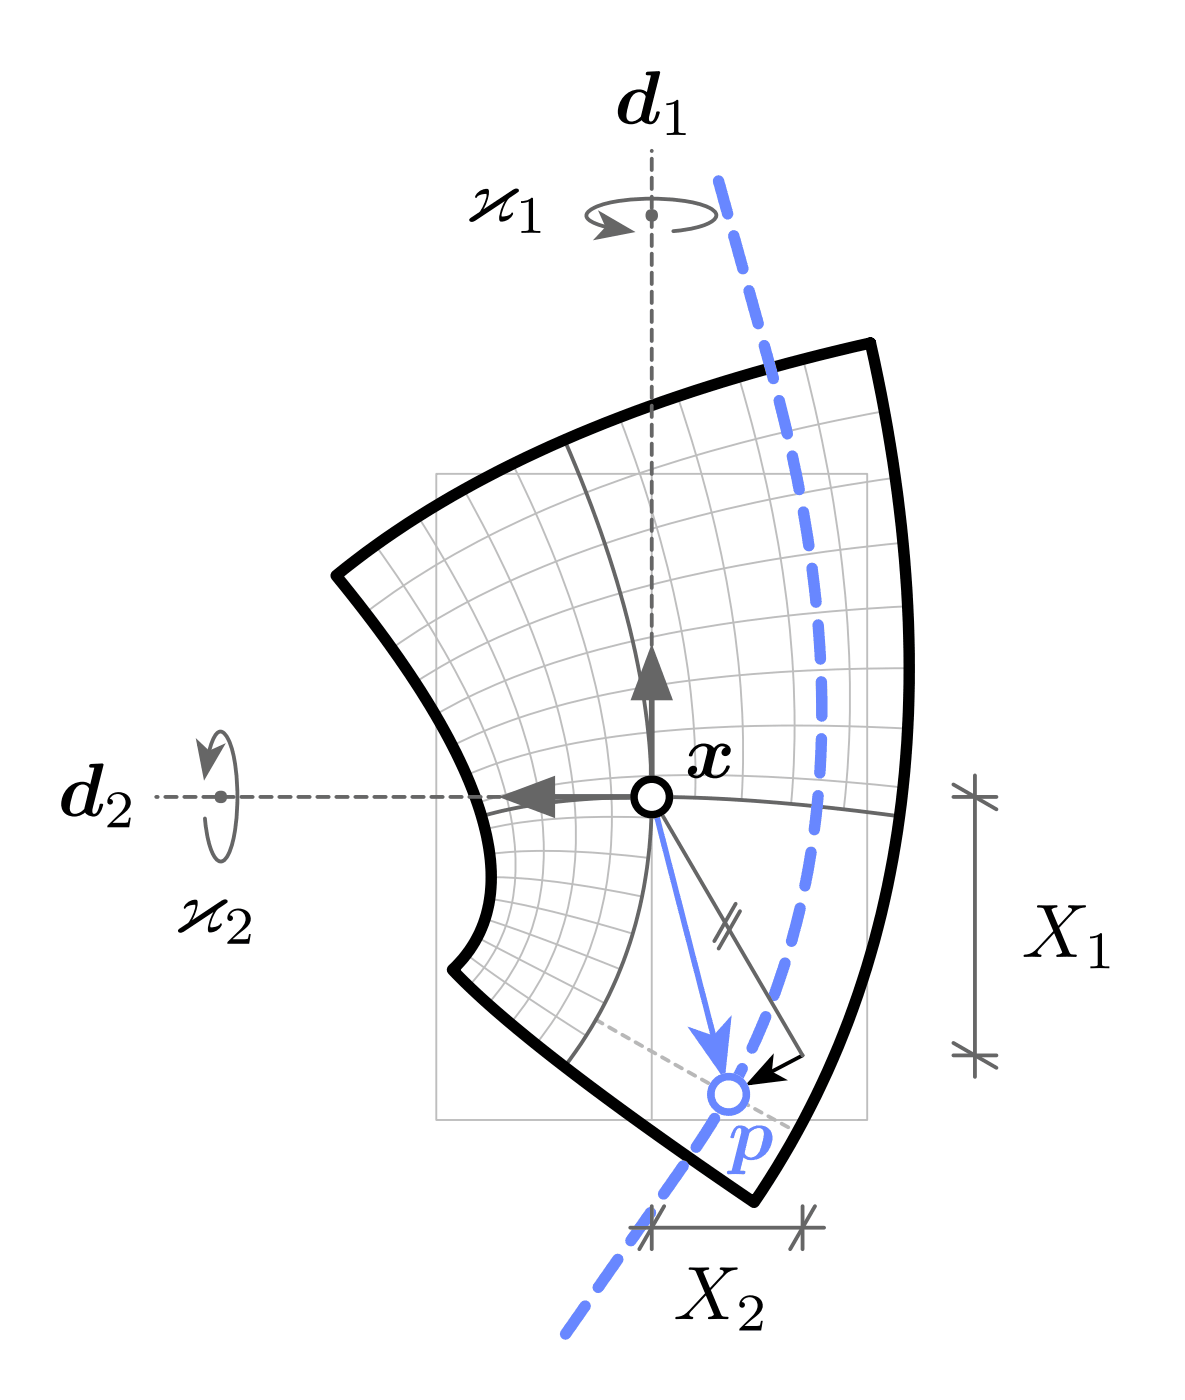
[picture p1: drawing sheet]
<svg xmlns="http://www.w3.org/2000/svg" width="55mm" height="65mm" viewBox="0 0 55 65" stroke-linecap="round" stroke-linejoin="round" font-family="sans-serif">
<g fill="none" stroke="#bebebe" stroke-width=".09">
<path d="M28.8 19.4a45.4 45.4 0 0 1 3.5 17.6M31.4 18.4a49 49 0 0 1 3 18.7M34.3 17.5a53.3 53.3 0 0 1 2.4 19.8M37.3 16.7a57.9 57.9 0 0 1 1.9 20.9M41 19.1a65.1 65.1 0 0 0-20 6.7l-1.9 1.1-2.1 1.5M15.6 26.7a52.8 52.8 0 0 1 18.2-9l3.5-1 3.1-.8a60.1 60.1 0 0 1 .9 24.9 40.8 40.8 0 0 1-6.3 15l-5-3.5-3.8-2.8-3-2.4-2.2-2.1a6.4 6.4 0 0 0 1.5-6.5 28.7 28.7 0 0 0-5.3-9.7zM17.4 25.3a37.4 37.4 0 0 1 6.1 11.6 9.4 9.4 0 0 1-.9 7.8l-.8 1.1M19.4 24a38.1 38.1 0 0 1 5.6 12.6 11.5 11.5 0 0 1-1.7 9.3l-.7 .7M20.2 22h20v30h-20zM21.5 22.7a39.1 39.1 0 0 1 5.1 13.6 13.9 13.9 0 0 1-2.9 11.2M22.7 39.6a31.4 31.4 0 0 1 7.4 .2M23.8 21.5a40.1 40.1 0 0 1 4.6 15.3 16.7 16.7 0 0 1-3.5 11.7"/>
<path d="M26.2 20.4a42.8 42.8 0 0 1 4 16.4 20.1 20.1 0 0 1-4 12.7M30.2 38a29.7 29.7 0 0 0-7.7 .5M30.2 22v30M41.6 22.2a63.2 63.2 0 0 0-19.1 5.3l-2.3 1.3-2 1.3M41.9 25.2h-.5a59.8 59.8 0 0 0-18.4 4.4l-1.8 .9-1.9 1.2M41.9 36.6l-5.6-.5a43.8 43.8 0 0 0-13.2 .9l-.9 .3M42.1 28.1a59.2 59.2 0 0 0-18.3 3.4l-1.7 .7-1.9 1M42.1 33.8h-.5a59.8 59.8 0 0 0-16.6 1.1l-1.6 .4-1.8 .7M42.2 31a59.1 59.1 0 0 0-17.8 2.2l-1.9 .7-1.5 .7M21.6 44.3l2.4 1.7 3.2 2.1M22.2 43.5l5.9 3.1M22.5 42.7l6.3 2.3"/>
<path d="M22.7 41.7l2.9 .6 3.8 1M22.8 40.7a37 37 0 0 1 7 .9"/>
</g>
<path d="M27.7 47.3l9.3 5.3" fill="none" stroke="#b8b8b8" stroke-width=".18" stroke-dasharray=".4 .4"/>
<path d="M25.6 37h4.6" fill="none" stroke="#666" stroke-width=".26"/>
<path d="M23.5 37l2.1-.8v1.6z" fill="#666"/>
<path d="M23.5 37l2.1-.8v1.6zM30.2 32.4v4.6" fill="none" stroke="#666" stroke-width=".26"/>
<path d="M30.2 30.3l.8 2.1h-1.5z" fill="#666"/>
<path d="M30.2 30.3l.8 2.1h-1.5z" fill="none" stroke="#666" stroke-width=".26"/>
<path d="M9.7 35l.3-.8 .2-.2h.2a3.8 3.8 0 0 1 .6 2.5v1a4.8 4.8 0 0 1-.6 2.4l-.2 .1a2.59 2.59 0 0 1-.7-2M22.3 37.9l1.8-.4 1.7-.3 2-.1 2.5-.1 5.2 .2 6.2 .7M26.2 20.4l1.3 3.4 1.1 3.2 .8 2.8 .5 2.9a22.2 22.2 0 0 1-2.4 14.9l-1.3 1.9" fill="none" stroke="#666" stroke-width=".18"/>
<path d="M15.6 26.7l2.3-1.7 2.5-1.6 2.8-1.6 3-1.4 3.2-1.3 3.5-1.1 3.6-1.1 3.9-1 1.1 5.9 .6 5.6 .1 2.9v2.5l-.2 2.7-.3 2.4-.4 2.6-.5 2.3-.7 2.4-.7 2.2-1 2.3-1 2-1.2 2.2-1.2 1.9-4.9-3.3-3.9-3-3.1-2.4-2.1-2.1a6.2 6.2 0 0 0 1.6-6.1 25.7 25.7 0 0 0-4.7-9.2z" fill="none" stroke="#000" stroke-width=".53"/>
<path d="M26.2 61.9l1.8-2.4a111.6 111.6 0 0 0 5.4-7.9l1.1-2.1 .9-2.1 .9-2.1 .7-2.5 .5-2.4 .4-2.4 .2-2.4v-2.9v-2.6l-.3-2.7-.8-5.2-1-4.4-2.9-10.3" fill="none" stroke="#6887ff" stroke-width=".53" stroke-dasharray="1.6 1.1"/>
<path d="M9.2 34.5l.5 .5 .6-.3-.8 1.3z" fill="#666"/>
<path d="M9.2 34.5l.5 .5 .6-.3-.8 1.3z" fill="none" stroke="#666" stroke-width=".18"/>
<circle cx="10.3" cy="37" r=".21" fill="#666"/>
<g fill="none" stroke="#666" stroke-width=".18">
<path d="M28.2 10.6l-.8-.3-.2-.2 .1-.2a3.8 3.8 0 0 1 2.5-.7h.9a4.8 4.8 0 0 1 2.5 .6v.2a2.59 2.59 0 0 1-2 .7"/>
<circle cx="10.3" cy="37" r=".21"/>
</g>
<path d="M27.9 10l1.3 .7-1.4 .3 .4-.4z" fill="#666"/>
<path d="M27.9 10l1.3 .7-1.4 .3 .4-.4z" fill="none" stroke="#666" stroke-width=".18"/>
<circle cx="30.2" cy="10" r=".21" fill="#666"/>
<g fill="none" stroke="#666" stroke-width=".18">
<path d="M44.2 36.4l2 1.2M44.2 37h2M45.2 36v14M29.2 57h9.1M30.2 56v2M30.8 56l-1.1 2M37.2 56v2M37.8 56l-1.1 2M44.2 49h2M44.2 48.4l2 1.2"/>
<circle cx="30.2" cy="10" r=".21"/>
</g>
<path d="M30.2 37h-23M30.2 37v-30" fill="none" stroke="#666" stroke-width=".18" stroke-dasharray=".5 .4"/>
<path d="M34.3 42.3l-.9 1.7z" fill="#666"/>
<path d="M34.1 42l-.9 1.7M34.3 42.3l-.9 1.7" fill="none" stroke="#666" stroke-width=".18"/>
<path d="M35.8 49.2l-.1 .6 .6 .3-1.5 .2zM37.2 49l-1.5 .8" fill="none" stroke="#000" stroke-width=".18"/>
<path d="M35.8 49.2l-.1 .6 .6 .3-1.5 .2z" fill="#000"/>
<path d="M30.2 37l2.9 11.2" fill="none" stroke="#6887ff" stroke-width=".26"/>
<path d="M32.2 47.9l.9 .3 .7-.7-.3 2.3z" fill="#6887ff"/>
<path d="M32.2 47.9l.9 .3 .7-.7-.3 2.3z" fill="none" stroke="#6887ff" stroke-width=".26"/>
<path d="M30.2 37l7 12" fill="none" stroke="#666" stroke-width=".18"/>
<circle cx="33.8" cy="50.8" r=".5" fill="none" stroke="#f00" stroke-width=".35"/>
<circle cx="33.8" cy="50.8" r="1" fill="#fff"/>
<path d="M32.8 50.8a1 1 0 0 1 2 0 1 1 0 0 1-2 0zM33.2 50.8a.65 .65 0 0 0 1.3 0 .65 .65 0 0 0-1.3 0z" fill="#6887ff"/>
<circle cx="30.2" cy="37" r=".5" fill="none" stroke="#f00" stroke-width=".35"/>
<circle cx="30.2" cy="37" r="1" fill="#fff"/>
<g fill="#000">
<path d="M22.1 9l.2-.2h.4l-.1 .4-.2 .5 1.5-.9h.2a1.42 1.42 0 0 0-.8 1.3l.5-.2a.54 .54 0 0 1-.6 .4 1.21 1.21 0 0 1 .2-1l-1.4 1h-.2v-.1a1.42 1.42 0 0 0 .8-1.2l-.5 .2zM24.2 9.3l.5-.1v1.4l.1 .1h.3v.1h-.9v-.1h.3v-.1v-1.2h-.3zM30.9 4.8l.6-.2v1.5v.1h.3v.1h-.9v-.1h.4v-.1v-1.3l-.4 .1zM5 37a.55 .55 0 0 1 .9-.1 .55 .55 0 0 1-.2 .9l-.5 .4h.7l.1-.2h.1l-.1 .4h-1v-.1a1.67 1.67 0 0 0 .8-1 .38 .38 0 0 0-.3-.4 .38 .38 0 0 0-.4 .2l.1 .1-.1 .2-.1-.2zM32.1 34.8a.66 .66 0 0 1 1-.1 .37 .37 0 0 1 .6-.2 .37 .37 0 0 1 .1 .6h-.3v-.2l.2-.2a.26 .26 0 0 0-.4 .1l-.3 1 .1 .2h.1a.82 .82 0 0 0 .6-.5 .65 .65 0 0 1-.4 .6 .65 .65 0 0 1-.7-.2 .37 .37 0 0 1-.5 .2 .37 .37 0 0 1-.1-.5h.2l.1 .1-.2 .3a.26 .26 0 0 0 .4-.1l.2-1.1v-.1l-.2-.1a.82 .82 0 0 0-.5 .5h-.1zM8.6 42l.2-.2h.4l-.1 .4-.2 .5 1.4-.9h.3a1.42 1.42 0 0 0-.8 1.3l.5-.2a.54 .54 0 0 1-.6 .4 1.21 1.21 0 0 1 .2-1l-1.4 1h-.2v-.1a1.42 1.42 0 0 0 .8-1.2l-.5 .2zM10.6 42.4a.55 .55 0 0 1 .9-.1 .55 .55 0 0 1-.2 .9l-.5 .4h.7l.1-.2v.4h-1v-.1a1.67 1.67 0 0 0 .8-1 .38 .38 0 0 0-.3-.4 .38 .38 0 0 0-.4 .2l.1 .1-.1 .2-.1-.2zM48.2 42h.9v.1l-.3 .1 .3 .8 .6-.7-.1-.3 .8 .1a1.72 1.72 0 0 0-1 .8l-.2 .2 .4 1.1 .1 .1h.3v.1h-1v-.1l.3-.1-.4-.9-.7 .8v.1l.1 .2h-.8l.6-.4 .8-.8-.4-1-.3-.1zM50.6 43.5l.5-.2v1.5h.1l.3 .1v.1h-.9v-.1l.3-.1v-1.3l-.3 .1zM32 58.9h.9l-.3 .2 .4 .7 .6-.7-.2-.2h.8a1.72 1.72 0 0 0-1 .8l-.2 .2 .4 1.1 .1 .1h.3v.1h-.9v-.1l.2-.1-.3-.9-.8 .8v.1l.2 .2h-.9l.7-.4 .7-.8-.4-.9-.3-.2zM34.4 60.4a.55 .55 0 0 1 .9-.1 .55 .55 0 0 1-.3 .8l-.4 .5 .7-.1v-.2h.1l-.1 .5h-1v-.1a1.67 1.67 0 0 0 .9-1.1 .38 .38 0 0 0-.3-.4 .38 .38 0 0 0-.5 .3l.2 .1-.2 .1-.1-.1z"/>
<path d="M30 3.3v.2h.2l-.2 .8a.92 .92 0 0 0-1.1 .2 .92 .92 0 0 0 0 1.1 .73 .73 0 0 0 .9 0 .46 .46 0 0 0 .6 .1 .46 .46 0 0 0 .2-.5h-.1l-.2 .4h-.2v-.2l.5-2v-.1zM29.4 4.4l.3-.1 .3 .2-.3 .9a.35 .35 0 0 1-.3 .3 .35 .35 0 0 1-.3-.3l.1-.6z"/>
<path d="M4.2 35.5v.1h.2l-.2 .8a.92 .92 0 0 0-1.1 .3 .92 .92 0 0 0-.1 1.1 .73 .73 0 0 0 .9-.1 .46 .46 0 0 0 .6 .2 .46 .46 0 0 0 .3-.6h-.2l-.1 .5h-.2v-.3l.5-2-.1-.1zM3.5 36.6l.3-.2 .3 .2-.2 1a.35 .35 0 0 1-.3 .2 .35 .35 0 0 1-.4-.3l.1-.5z"/>
<path d="M29.2 37a1.05 1.05 0 0 1 2.1 0 1.05 1.05 0 0 1-2.1 0zM29.6 37a.65 .65 0 0 0 1.3 0 .65 .65 0 0 0-1.3 0z"/>
</g>
<path d="M34.2 52.3l-.3 .4v.1h.2l.1-.4h.2v.2l-.4 1.7-.2 .1v.1h.8v-.1h-.2l.1-.7a.92 .92 0 0 0 1.1-.2 .92 .92 0 0 0 .1-1.1 .73 .73 0 0 0-1 0 .46 .46 0 0 0-.5-.1zM34.8 52.6a.35 .35 0 0 1 .3-.2 .35 .35 0 0 1 .4 .2l-.1 .3a.89 .89 0 0 1-.5 .8l-.3-.2z" fill="#6887ff"/>
</svg>
